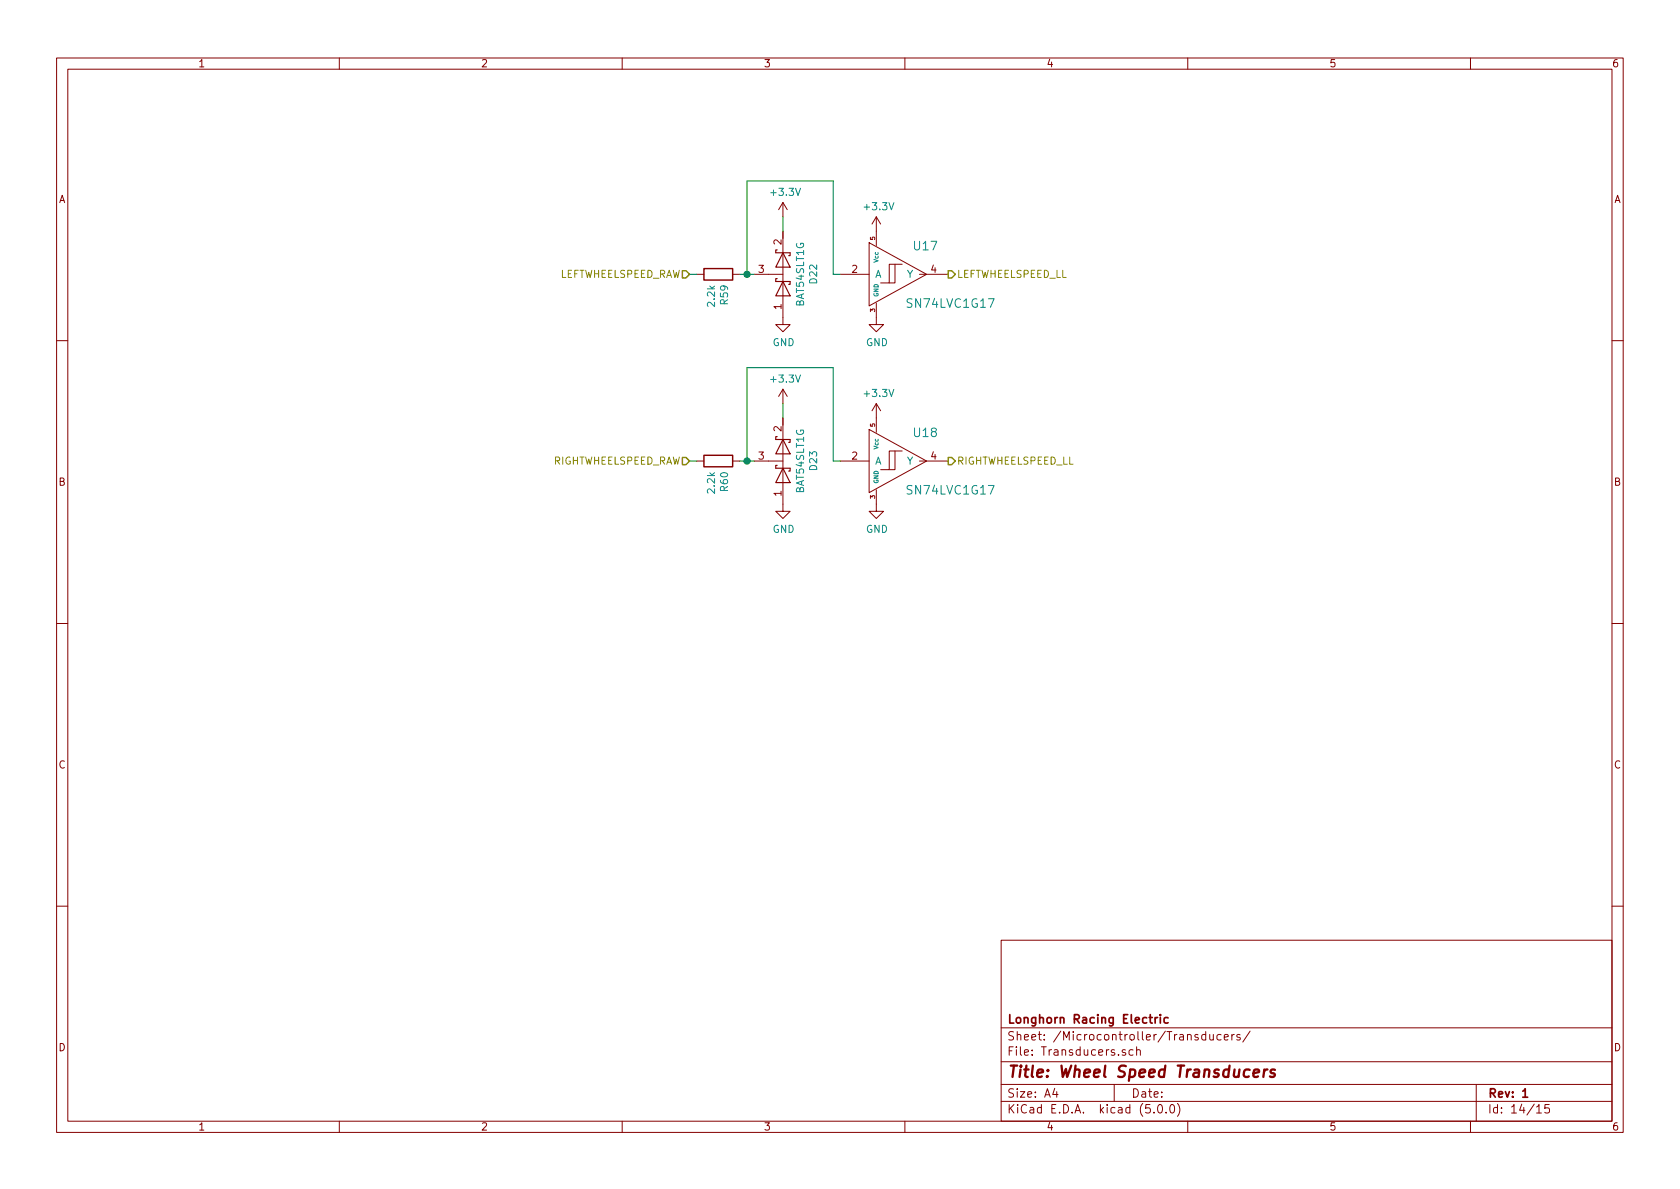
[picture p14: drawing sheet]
<svg xmlns="http://www.w3.org/2000/svg" width="297mm" height="210mm" viewBox="0 0 297 210" stroke-linecap="round" stroke-linejoin="round" font-family="sans-serif">
<defs><g id="words">
<text font-size="2.8" fill="#840000" x="178" y="190.5">Title: Wheel Speed Transducers</text>
<g font-size="2.1" fill="#008484">
<text x="161.7" y="44.3">U17</text>
<text x="160.7" y="54.4">SN74LVC1G17</text>
<text x="161.7" y="77.3">U18</text>
<text x="160.7" y="87.4">SN74LVC1G17</text>
</g>
<g font-size="2.1" fill="#840000">
<text x="178" y="184">Sheet: /Microcontroller/Transducers/</text>
<text x="178" y="181">Longhorn Racing Electric</text>
<text x="178" y="186.7">File: Transducers.sch</text>
<text x="178" y="196.9">KiCad E.D.A. kicad (5.0.0)</text>
<text x="178" y="194.1">Size: A4</text>
<text x="200" y="194.1">Date:</text>
<text x="263" y="194.1">Rev: 1</text>
<text x="263" y="196.9">Id: 14/15</text>
</g>
<g font-size="1.8" fill="#840000">
<text x="35" y="11.9">1</text>
<text x="85" y="11.9">2</text>
<text x="135" y="11.9">3</text>
<text x="185" y="11.9">4</text>
<text x="235" y="11.9">5</text>
<text x="285" y="11.9">6</text>
<text x="10.4" y="35.9">A</text>
<text x="285.4" y="35.9">A</text>
<text x="138.2" y="43.3" transform="rotate(-90 138.2 43.3)">2</text>
<text x="134.1" y="48.3">3</text>
<text x="150.6" y="48.3">2</text>
<text x="164.6" y="48.3">4</text>
<text x="138.2" y="54.7" transform="rotate(-90 138.2 54.7)">1</text>
<text x="138.2" y="76.3" transform="rotate(-90 138.2 76.3)">2</text>
<text x="134.1" y="81.3">3</text>
<text x="150.6" y="81.3">2</text>
<text x="164.6" y="81.3">4</text>
<text x="10.4" y="85.9">B</text>
<text x="138.2" y="87.7" transform="rotate(-90 138.2 87.7)">1</text>
<text x="285.4" y="85.9">B</text>
<text x="10.4" y="135.9">C</text>
<text x="285.4" y="135.9">C</text>
<text x="10.4" y="185.9">D</text>
<text x="285.4" y="185.9">D</text>
<text x="35" y="199.9">1</text>
<text x="85" y="199.9">2</text>
<text x="135" y="199.9">3</text>
<text x="185" y="199.9">4</text>
<text x="235" y="199.9">5</text>
<text x="285" y="199.9">6</text>
</g>
<g font-size="1.8" fill="#008484">
<text x="136.5" y="34.6">+3.3V</text>
<text x="153" y="37.2">+3.3V</text>
<text x="128.7" y="53.8" transform="rotate(-90 128.7 53.8)">R59</text>
<text x="144.5" y="50.1" transform="rotate(-90 144.5 50.1)">D22</text>
<text x="154.7" y="49.1">A</text>
<text x="160.4" y="49.1">Y</text>
<text x="126.4" y="54.1" transform="rotate(-90 126.4 54.1)">2.2k</text>
<text x="142.2" y="54.1" transform="rotate(-90 142.2 54.1)">BAT54SLT1G</text>
<text x="136.6" y="61.2">GND</text>
<text x="153.1" y="61.2">GND</text>
<text x="136.5" y="67.7">+3.3V</text>
<text x="153" y="70.2">+3.3V</text>
<text x="144.5" y="83.1" transform="rotate(-90 144.5 83.1)">D23</text>
<text x="154.7" y="82.2">A</text>
<text x="160.4" y="82.2">Y</text>
<text x="126.4" y="87.1" transform="rotate(-90 126.4 87.1)">2.2k</text>
<text x="128.7" y="86.8" transform="rotate(-90 128.7 86.8)">R60</text>
<text x="142.2" y="87.2" transform="rotate(-90 142.2 87.2)">BAT54SLT1G</text>
<text x="136.6" y="94.2">GND</text>
<text x="153.1" y="94.2">GND</text>
</g>
<g font-size="1.8" fill="#848400">
<text x="98.4" y="49.1">LEFTWHEELSPEED_RAW</text>
<text x="169.2" y="49.1">LEFTWHEELSPEED_LL</text>
<text x="97.3" y="82.2">RIGHTWHEELSPEED_RAW</text>
<text x="169.2" y="82.2">RIGHTWHEELSPEED_LL</text>
</g>
<g font-size="1.1" fill="#840000">
<text x="154.7" y="42.4" transform="rotate(-90 154.7 42.4)">5</text>
<text x="154.7" y="55.1" transform="rotate(-90 154.7 55.1)">3</text>
<text x="154.7" y="75.5" transform="rotate(-90 154.7 75.5)">5</text>
<text x="154.7" y="88.2" transform="rotate(-90 154.7 88.2)">3</text>
</g>
<g font-size="1.1" fill="#008484">
<text x="155.3" y="46.3" transform="rotate(-90 155.3 46.3)">Vcc</text>
<text x="155.3" y="52.6" transform="rotate(-90 155.3 52.6)">GND</text>
<text x="155.3" y="79.3" transform="rotate(-90 155.3 79.3)">Vcc</text>
<text x="155.3" y="85.6" transform="rotate(-90 155.3 85.6)">GND</text>
</g>
</g></defs>
<g fill="none" stroke="#840000" stroke-width=".18">
<path d="M10 10.3h277v189.9h-277zM12 12.2h273v186.1h-273zM60 10.3v1.9M110 10.3v1.9M160 10.3v1.9M210 10.3v1.9M260 10.3v1.9M138.4 35.8v2.5M138.4 35.8l-.7 1.3M138.4 35.8l.8 1.3M154.9 38.3v5.1M154.9 38.3l-.7 1.3"/>
<path d="M154.9 38.3l.8 1.3M123.2 48.5h1.3M129.5 48.5h1.3M133.3 48.5h5.1M138.4 40.9v16.5h1.3l-1.3 1.3-1.2-1.3h1.2M148.6 48.5h5.1M153.7 42.9l10.1 5.6-10.1 5.6zM154.9 53.6v3.8h1.3l-1.3 1.3-1.2-1.3h1.2M158.2 46.7v3.3h-1M159.5 46.7h-2.3v3.3h-1.5M162.6 48.5h5M10 60.2h2"/>
<path d="M138.4 73.9v16.5h1.3l-1.3 1.3-1.2-1.3h1.2M138.4 68.8v2.6M138.4 68.8l-.7 1.3M138.4 68.8l.8 1.3M153.7 75.9l10.1 5.6-10.1 5.6zM154.9 71.4v5M154.9 71.4l-.7 1.2M154.9 71.4l.8 1.2M158.2 79.8v3.3h-1M159.5 79.8h-2.3v3.3h-1.5M285 60.2h2M123.2 81.5h1.3"/>
<path d="M129.5 81.5h1.3M133.3 81.5h5.1M148.6 81.5h5.1M154.9 86.6v3.8h1.3l-1.3 1.3-1.2-1.3h1.2M162.6 81.5h5M10 110.3h2M285 110.3h2M10 160.2h2M177 166.3h108v32h-108zM285 160.2h2M60 198.3v1.9M110 198.3v1.9"/>
<path d="M160 198.3v1.9M177 194.8h108M177 191.8h108M177 187.8h108M177 181.8h108M186.5 192.5l-.4 1h1M186.8 193v1M197 191.8v3M199 185.7a.37 .37 0 0 0-.6 .1l.1 .2 .5 .2 .1 .1-.3 .3-.4-.1M200.3 185.7l-.4-.1-.3 .3 .1 .6 .2 .1 .4-.1M201 185.7a.37 .37 0 0 1 .6 .1v.8M201 185.1v1.5"/>
<path d="M204 196.7v.1M204.8 195.5l.4-.2a.94 .94 0 0 1 0 1.5 .79 .79 0 0 1-.4-1.3zM206.2 196.7v.1M207 195.4l.3-.1a.94 .94 0 0 1 0 1.5 .82 .82 0 0 1-.3-1.4zM208.2 195.1a1.71 1.71 0 0 1 0 2.3M210 198.3v1.9M213.2 183l-.4-.1-.3 .3 .1 .6h.6M213.2 182.4v1.5M213.9 182.9l.1 .9 .3 .1 .2-.1M214.5 182.9v1M215.9 183l-.4-.1-.3 .3v.6l.3 .1 .4-.1M216.5 183.4l.7-.1-.1-.3-.4-.1-.2 .2v.7h.6"/>
<path d="M217.8 182.9v1M218.2 182.9l-.4 .3M219.3 183a.37 .37 0 0 0-.6 .1v.3l.6 .1v.1l-.2 .3-.4-.1M221 182.3l-1.3 2M260 198.3v1.9M261 191.8v6.5M271.7 195.8l.4-.5v1.5M271.7 196.8h.8M273.9 195.3h-.7l-.1 .7 .2-.1 .5 .1 .2 .2-.1 .5-.2 .1-.6-.1"/>
</g>
<path d="M204.2 179.9v1M204.7 179.9l-.3 .1-.2 .2M205.2 179.4v.2M205.2 179.9v1M206.5 180l-.4-.1-.3 .3 .1 .6 .2 .1 .4-.1M269.2 193l.5-.5v1.5M269.2 194h.9" fill="none" stroke="#840000" stroke-width=".3"/>
<path d="M221.6 189.8l1-.2v-.4h-.8l-.2 1 .2 .2 .6-.1M223.5 189.1l-.1 1.3M224.1 189.1a.54 .54 0 0 0-.6 .4M225.4 189.2a.49 .49 0 0 0-.8 .3l.3 .3 .4 .1 .1 .2-.3 .3-.6-.1" fill="none" stroke="#840000" stroke-width=".41"/>
<path d="M120.6 47.9h.7l.6 .6-.6 .6h-.7zM167.6 47.9h.7l.6 .6-.6 .6h-.7zM120.6 80.9h.7l.6 .6-.6 .7h-.7zM167.6 80.9h.7l.6 .6-.6 .7h-.7z" fill="none" stroke="#848400" stroke-width=".25"/>
<path d="M124.5 47.5h5v2h-5zM124.5 80.5h5v2h-5z" fill="none" stroke="#840000" stroke-width=".25"/>
<path d="M137.4 49.3h-.2v.5h2.5v.5h-.3M137.4 44.2h-.2v.5h2.5v.5h-.3M138.4 49.8l1.3 2.5h-2.5zM138.4 44.7l1.3 2.5h-2.5zM137.4 77.2h-.2v.5h2.5v.5h-.3M138.4 77.7l1.3 2.6h-2.5zM137.4 82.3h-.2v.5h2.5v.5h-.3M138.4 82.8l1.3 2.5h-2.5z" fill="none" stroke="#840000" stroke-width=".2"/>
<path d="M138.4 38.3v2.6M121.9 48.5h1.3M130.8 48.5h2.5M132.1 48.5v-16.5h15.2v16.5h1.3M138.4 71.4v2.5M121.9 81.5h1.3M130.8 81.5h2.5M132.1 81.5v-16.5h15.2v16.5h1.3" fill="none" stroke="#008400" stroke-width=".18"/>
<g fill="#008400" stroke="#008400" stroke-width=".25">
<circle cx="132.1" cy="48.5" r=".51"/>
<circle cx="132.1" cy="81.5" r=".51"/>
</g>
<use href="#words"/>
</svg>
